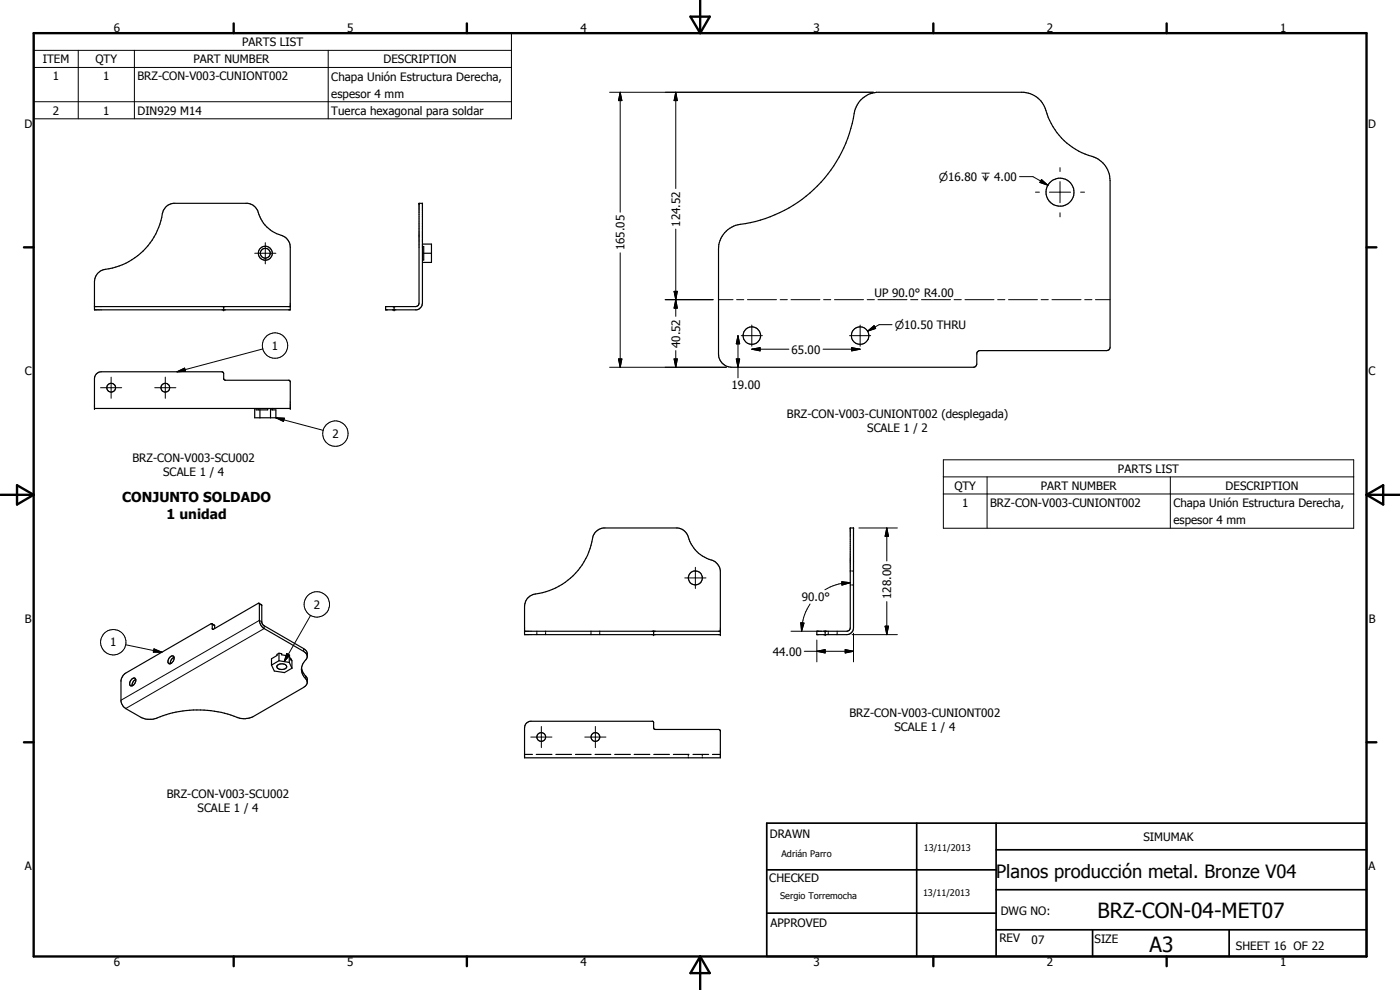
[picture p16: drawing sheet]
<svg xmlns="http://www.w3.org/2000/svg" width="420mm" height="297mm" viewBox="0 0 420 297" stroke-linecap="round" stroke-linejoin="round" font-family="sans-serif">
<defs><g id="words">
<g font-size="6.3">
<text x="329.4" y="275.4">BRZ-CON-04-MET07</text>
<text x="345" y="285.6">A3</text>
</g>
<text font-size="5.5" x="298.9" y="263.4">Planos producción metal. Bronze V04</text>
<g font-size="4.1">
<text x="36.6" y="150.6">CONJUNTO SOLDADO</text>
<text x="50" y="155.6">1 unidad</text>
</g>
<g font-size="3.5">
<text x="34.2" y="9.6">6</text>
<text x="104.2" y="9.6">5</text>
<text x="174.2" y="9.6">4</text>
<text x="244.2" y="9.6">3</text>
<text x="314.2" y="9.6">2</text>
<text x="384.2" y="9.6">1</text>
<text x="72.7" y="13.9">PARTS LIST</text>
<text x="12.8" y="19">ITEM</text>
<text x="28.6" y="19">QTY</text>
<text x="58" y="19">PART NUMBER</text>
<text x="115.1" y="19">DESCRIPTION</text>
<text x="15.9" y="24.1">1</text>
<text x="31" y="24.1">1</text>
<text x="41.2" y="24.1">BRZ-CON-V003-CUNIONT002</text>
<text x="99.4" y="24.3">Chapa Unión Estructura Derecha,</text>
<text x="99.4" y="29.4">espesor 4 mm</text>
<text x="15.9" y="34.4">2</text>
<text x="31" y="34.4">1</text>
<text x="41.2" y="34.4">DIN929 M14</text>
<text x="99.4" y="34.4">Tuerca hexagonal para soldar</text>
<text x="7.3" y="38.4">D</text>
<text x="410.6" y="38.4">D</text>
<text x="204.1" y="68" transform="rotate(-90 204.1 68)">124.52</text>
<text x="187.4" y="75.1" transform="rotate(-90 187.4 75.1)">165.05</text>
<text x="262.5" y="89.1">UP 90.0° R4.00</text>
<text x="81.6" y="105">1</text>
<text x="204.1" y="104.4" transform="rotate(-90 204.1 104.4)">40.52</text>
<text x="237.6" y="106.1">65.00</text>
<text x="7.4" y="112.6">C</text>
<text x="410.7" y="112.6">C</text>
<text x="219.5" y="116.8">19.00</text>
<text x="236.2" y="125.4">BRZ-CON-V003-CUNIONT002 (desplegada)</text>
<text x="99.8" y="131.4">2</text>
<text x="260.3" y="129.6">SCALE 1 / 2</text>
<text x="39.7" y="138.7">BRZ-CON-V003-SCU002</text>
<text x="49" y="142.9">SCALE 1 / 4</text>
<text x="335.5" y="141.9">PARTS LIST</text>
<text x="286.4" y="147">QTY</text>
<text x="312.4" y="147">PART NUMBER</text>
<text x="367.8" y="147">DESCRIPTION</text>
<text x="288.7" y="152.1">1</text>
<text x="297.2" y="152.1">BRZ-CON-V003-CUNIONT002</text>
<text x="352.2" y="152.2">Chapa Unión Estructura Derecha,</text>
<text x="352.2" y="157.4">espesor 4 mm</text>
<text x="267.4" y="179.7" transform="rotate(-90 267.4 179.7)">128.00</text>
<text x="94.2" y="182.7">2</text>
<text x="240.7" y="180.4">90.0°</text>
<text x="7.4" y="186.9">B</text>
<text x="410.8" y="186.9">B</text>
<text x="33.1" y="194">1</text>
<text x="231.9" y="196.7">44.00</text>
<text x="255" y="215">BRZ-CON-V003-CUNIONT002</text>
<text x="268.5" y="219.2">SCALE 1 / 4</text>
<text x="50" y="239.4">BRZ-CON-V003-SCU002</text>
<text x="59.3" y="243.6">SCALE 1 / 4</text>
<text x="231" y="251.5">DRAWN</text>
<text x="343.1" y="252.3">SIMUMAK</text>
<text x="7.4" y="261.1">A</text>
<text x="410.7" y="261.1">A</text>
<text x="230.9" y="264.6">CHECKED</text>
<text x="300.3" y="274.5">DWG NO:</text>
<text x="231.3" y="278.3">APPROVED</text>
<text x="299.9" y="282.6">REV</text>
<text x="309.6" y="283.3">07</text>
<text x="328.5" y="283.1">SIZE</text>
<text x="370.9" y="285.1">SHEET 16 OF 22</text>
<text x="34.2" y="289.9">6</text>
<text x="104.2" y="289.9">5</text>
<text x="174.2" y="289.9">4</text>
<text x="244.2" y="289.9">3</text>
<text x="314.2" y="289.9">2</text>
<text x="384.2" y="289.9">1</text>
</g>
<g font-size="3.3">
<text x="281.7" y="54.3">n16.80 x 4.00</text>
<text x="268.5" y="98.7">n10.50 THRU</text>
</g>
<g font-size="2.7">
<text x="234.5" y="257.1">Adrián Parro</text>
<text x="277.2" y="255.3">13/11/2013</text>
<text x="234.1" y="269.7">Sergio Torremocha</text>
<text x="277" y="268.7">13/11/2013</text>
</g>
</g></defs>
<g fill="none" stroke="#000" stroke-width=".35">
<path d="M125.8 61h1v30a2.17 2.17 0 0 1-1.7 2h-9.4v-1h9l.8-.4 .2-.4zM126.8 74h.4v4h-.4M126.8 73.2h2.7v5.5h-2.7M127.2 76h2.3M217.5 69.8a8.5 8.5 0 0 1 6.2-2.7 40.4 40.4 0 0 0 33-34.4 7.5 7.5 0 0 1 6.4-5h44.2a7.5 7.5 0 0 1 6.4 4.8 20.6 20.6 0 0 0 15.2 14.9 7.6 7.6 0 0 1 4.3 6.7l-.2 50.5-.2 .4-.7 .2h-38.2l-.8 .8v3.4a.95 .95 0 0 1-1 .8h-72.5a4 4 0 0 1-4-4v-31.4l.1-1.4 .4-1.3zM28.4 92h58.7M29.3 82l1.5-1a20.5 20.5 0 0 0 18.2-17.7 3.8 3.8 0 0 1 3-2.3h22.3a3.9 3.9 0 0 1 3.4 3.4 10.7 10.7 0 0 0 7.5 6.6 3.8 3.8 0 0 1 1.9 3.2v18.8h-58.7v-8.5l.2-1.3zM67.1 92v1M118.3 92v1M28.9 112.3l.8-.6 .7-.2h36.2l.5 .6v1.6l.5 .4h19.2l.3 .5v8h-58.7v-9zM76.4 122.6v2.7h6.4v-2.3h-1.2v-.4M76.9 122.6v.4h3.4v-.4"/>
<path d="M77.5 122.6v.4M78 123v2.3M81.2 122.6v2.7M81.7 122.6v.4M255.2 158.4h.9v30a2.07 2.07 0 0 1-1.9 2h-9.1v-1h9.1l.6-.2 .3-.6zM158.4 179.5l1.4-1.1a20.6 20.6 0 0 0 18.2-17.7 4 4 0 0 1 3-2.3h22.4a4.5 4.5 0 0 1 3.6 4.1 10.1 10.1 0 0 0 6.9 5.6l.8 .5 .8 .9 .7 1.7v19.2h-58.8v-8.5l.3-1.3zM255.2 171.3h.3M255.2 175.5h.3M255.8 171.3h.3M255.8 175.5h.3M50.9 197.3l.5-.5a.85 .85 0 0 1 .9 .6 .85 .85 0 0 1-.3 1 .96 .96 0 0 1-1.5 .5l-.1-.6zM52.2 197.2a1.9 1.9 0 0 0-1.1 1.9"/>
<path d="M63.6 187.1l.7 .4M64.3 187.5v.1M64.3 187.6l.1 1M77.8 181l-13.8 7.8-.3-.1-.1-1.6M77.8 181v5.1l.4 1.3 .6 .8 12.3 7.3a1.64 1.64 0 0 1 1.1 1.4 1.64 1.64 0 0 1-.8 1.5 4.1 4.1 0 0 0 .7 5.7 1.69 1.69 0 0 1-1 2.1l-15.1 8.8a7 7 0 0 1-6.7-.5 33.5 33.5 0 0 0-23.3 1.3h-2.2l-1.2-.4-4.9-2.8-.7-.6-.7-1.6v-6.3l.5-1.2 .9-.9 25.9-14.9M77.8 181l.7 .5M78.5 181.5l.1 5.2 .3 .8 12.2 7.1a2.1 2.1 0 0 1 1.1 2.4M78.5 181.5h.1M81.5 199.6l.8 1.7 3.1 .5 2.2-1.3M83.2 199.7a1.79 1.79 0 0 1 2.9 .4 1.74 1.74 0 0 1-3-.1zM83.7 196l-.6 .3v.4l-1.6 1v1.9M83.7 196l.8 .1v.4l2.3 .3"/>
<path d="M83.7 196v2.2M83.7 198.2l3.1 .6M83.7 198.2l-2.2 1.4M86.8 196.8l.6 1.3v-.3M86.8 196.8v2M86.8 198.8l.8 1.7M87.4 197.8l-.1 .2M87.4 197.8l.2 .4v2.3M157.4 189.4h58.8M161.1 189.4v.3M161.1 190v.4M163.7 189.4v.3"/>
<path d="M163.7 190v.4M177.4 189.4v.3M177.4 190v.4M180 189.4v.3M180 190v.4M196.2 189.4v1M247.6 189.4v1M248.6 189.4v.3M248.6 190v.4M251.2 189.4v.3M251.2 190v.4M39.6 203.8l.7-.4a1.35 1.35 0 0 1-.6 2.3 .85 .85 0 0 1-.9-.5 .85 .85 0 0 1 .4-1z"/>
<path d="M40.7 203.9a1.95 1.95 0 0 0-1 1.9M90.5 200.4a6 6 0 0 0 1.6 2.9l.1 1.4M157.9 217.1l1.2-.7h36.8l.3 .3v1.8l.3 .4h19.2l.5 .3v8.2h-58.8v-9zM157.4 226.4h2.4M160.9 226.4h4.7M166.8 226.4h4.7M172.7 226.4h4.7M178.6 226.4h4.7M184.5 226.4h4.7M190.3 226.4h4.7M196.2 226.4h4.7M202.1 226.4h4.7"/>
<path d="M206.6 226.4v.3M206.6 227.1v.3M208 226.4h4.7M210.8 226.4v.3M210.8 227.1v.3M213.8 226.4h2.4"/>
<circle cx="318.1" cy="57.7" r="4.2"/>
<circle cx="79.6" cy="76" r="1.48"/>
<circle cx="79.6" cy="76" r="2.1"/>
<circle cx="33.4" cy="116.3" r="1.32"/>
<circle cx="49.6" cy="116.3" r="1.32"/>
<circle cx="225.7" cy="100.7" r="2.62"/>
<circle cx="258.1" cy="100.7" r="2.62"/>
<circle cx="208.7" cy="173.4" r="2.11"/>
<circle cx="162.4" cy="221.1" r="1.32"/>
<circle cx="178.7" cy="221.1" r="1.32"/>
</g>
<g fill="#000">
<circle cx="125.8" cy="61" r=".18"/>
<circle cx="126.8" cy="61" r=".18"/>
<circle cx="67.1" cy="93" r=".18"/>
<circle cx="67.1" cy="92" r=".18"/>
<circle cx="118.3" cy="93" r=".18"/>
<circle cx="118.3" cy="92" r=".18"/>
<circle cx="28.4" cy="122.6" r=".18"/>
<circle cx="87.1" cy="122.6" r=".18"/>
<circle cx="255.2" cy="158.4" r=".18"/>
<circle cx="256.1" cy="158.4" r=".18"/>
<circle cx="196.2" cy="190.4" r=".18"/>
<circle cx="196.2" cy="189.4" r=".18"/>
<circle cx="216.2" cy="189.4" r=".18"/>
<circle cx="216.2" cy="190.4" r=".18"/>
<circle cx="247.6" cy="190.4" r=".18"/>
<circle cx="247.6" cy="189.4" r=".18"/>
</g>
<g fill="none" stroke="#000" stroke-width=".3">
<path d="M10.1 9.9h143.4v25.7h-143.4zM10.1 15.1h143.4M23.5 15.1v20.5M40.3 15.1v20.5M98.5 15.1v20.5M10.1 20.2h143.4M10.1 30.5h143.4M183 27.7h79.2M186.1 27.7l.5 2.5h-1zM186.1 27.7v36M202.8 27.7l.5 2.5h-1zM202.8 27.7v28.9"/>
<path d="M306 53h4l4.5 2.6M310.8 57.7h1.1M312.6 53.9l1.9 1.7-2.4-.9zM314.9 57.7h6.4M318.1 50.3v1.2M318.1 54.5v6.3M324.3 57.7h1.2M76.4 76h6.4M79.6 72.8v6.4M186.1 75.9v34.3M202.8 68.7v26.2M318.1 63.8v1.3"/>
<path d="M199.6 89.9h14.4M202.3 87.4h1l-.5 2.5zM202.8 89.9l.5 2.6h-1zM215.6 89.9h4.4M221.1 89.9h2.1M224.3 89.9h8.7M225.6 97.5v6.4M234.1 89.9h2.2M237.4 89.9h8.7M247.2 89.9h2.1M250.4 89.9h8.8M258.1 97.5v6.4"/>
<path d="M260.3 89.9h2.1M260.4 99.4l1.9-1.7 .5 .9zM263.5 89.9h8.7M267.7 97.4h-3.8l-3.5 2M273.3 89.9h2.2M276.6 89.9h8.7M286.3 89.9h2.2M289.6 89.9h8.7M299.4 89.9h2.2M302.7 89.9h8.7M312.5 89.9h2.1M315.7 89.9h8.7"/>
<path d="M325.5 89.9h2.2M328.7 89.9h4.5M30.2 116.3h6.3M33.3 113.2v6.3M46.4 116.3h6.4M49.6 113.2v6.3M53.1 111.5l2.3-1.1 .3 1zM78.9 104.7l-25.8 6.8M183 110.2h35M185.6 107.7h1l-.5 2.5zM202.3 107.7h1l-.5 2.5zM202.8 105.2v5"/>
<path d="M221 107.7h1l-.5 2.5zM221.5 100.7l.5 2.5h-1zM221.5 100.7v12.7M222.5 100.7h6.3M225.6 104.8l2.5-.5v1zM225.6 104.8h11.2M247 104.8h11.1M255 100.7h6.3M255.6 104.3l2.5 .5-2.5 .5zM82.8 125.3l2.5 .2-.2 .9zM82.8 125.3l14.2 3.8M283.1 138h123.2v20.5h-123.2z"/>
<path d="M257.8 158.4h11.5M266.1 158.4l.5 2.5h-1zM266.1 158.4v9.9M283.1 143.1h123.2M283.1 148.2h123.2M296.2 143.1v15.4M351.2 143.1v15.4M205.5 173.4h6.4M208.7 170.2v6.4M252.6 174.5l2.6 .3-2.5 .8zM255.2 174.8a14.8 14.8 0 0 0-7.6 2.2M37.7 193.5l10.9 2.2"/>
<path d="M46.2 194.7l2.4 1h-2.6zM63.7 188.6l.3 .2M63.7 187.4l.7 .3M77.8 181.2l.8 .5M78.6 186.6l-.8-.5-41.5 24M79.3 187.7v.9l-41.6 24M86.1 196.1l.8 .5-1.6 1.9zM91.1 194.6v.9M93.2 184.7l-7.9 13.8M237.4 189.4h9.1M240.3 186.9h1l-.7 2.5zM241.4 195.4h14.7"/>
<path d="M243.1 181.2a14.9 14.9 0 0 0-2.5 8.2M245.1 195.4l2.5-.5v1zM245.1 192v6.6M253.6 194.9l2.5 .5-2.5 .5zM255.7 190.4h13.6M256.1 190v8.6M265.6 187.9h1l-.5 2.5zM266.1 180.5v9.9M91.7 202.8v.9M162.5 218v6.3M178.7 218v6.3M159.3 221.1h6.3"/>
<path d="M175.5 221.1h6.4"/>
<circle cx="82.5" cy="103.7" r="3.8"/>
<circle cx="100.7" cy="130.1" r="3.8"/>
<circle cx="34" cy="192.7" r="3.8"/>
<circle cx="95.1" cy="181.4" r="3.8"/>
</g>
<g fill="none" stroke="#000" stroke-width=".71">
<path d="M10.1 9.9h400v277.1h-400zM70.1 7v2.9M140.1 7v2.9M207.2 5h5.8l-2.9 4.9zM210.1 0v9.9M280.1 7v2.9M350.1 7v2.9M7.2 74.2h2.9M410.1 74.2h3M.1 148.5h10M5.1 145.6l5 2.9-5 2.9zM410.1 148.5h10"/>
<path d="M410.1 148.5l5-2.9v5.8zM7.2 222.7h2.9M410.1 222.7h3M70.1 287v2.9M140.1 287v2.9M210.1 287v10M210.1 287l2.9 5h-5.8zM280.1 287v2.9M350.1 287v2.9"/>
</g>
<path d="M230.1 247h180v40h-180zM275.1 247v40M298.9 255h111.2M298.9 247v40M230.1 274h68.8M230.1 261h68.8M298.9 279h111.2M298.9 267h111.2M327.9 279v8M368.9 279v8" fill="none" stroke="#000" stroke-width=".51"/>
<g fill="#000">
<path d="M186.1 27.7l.5 2.5h-1zM202.8 27.7l.5 2.5h-1zM312.6 53.9l1.9 1.7-2.4-.9zM202.3 87.4h1l-.5 2.5zM202.8 89.9l.5 2.6h-1zM260.4 99.4l1.9-1.7 .5 .9zM53.1 111.5l2.3-1.1 .3 1zM185.6 107.7h1l-.5 2.5zM202.3 107.7h1l-.5 2.5zM221 107.7h1l-.5 2.5zM221.5 100.7l.5 2.5h-1zM225.6 104.8l2.5-.5v1z"/>
<path d="M255.6 104.3l2.5 .5-2.5 .5zM82.8 125.3l2.5 .2-.2 .9zM252.6 174.5l2.6 .3-2.5 .8zM266.1 158.4l.5 2.5h-1zM46.2 194.7l2.4 1h-2.6zM86.1 196.1l.8 .5-1.6 1.9zM240.3 186.9h1l-.7 2.5zM245.1 195.4l2.5-.5v1zM253.6 194.9l2.5 .5-2.5 .5zM265.6 187.9h1l-.5 2.5z"/>
</g>
<use href="#words"/>
</svg>
